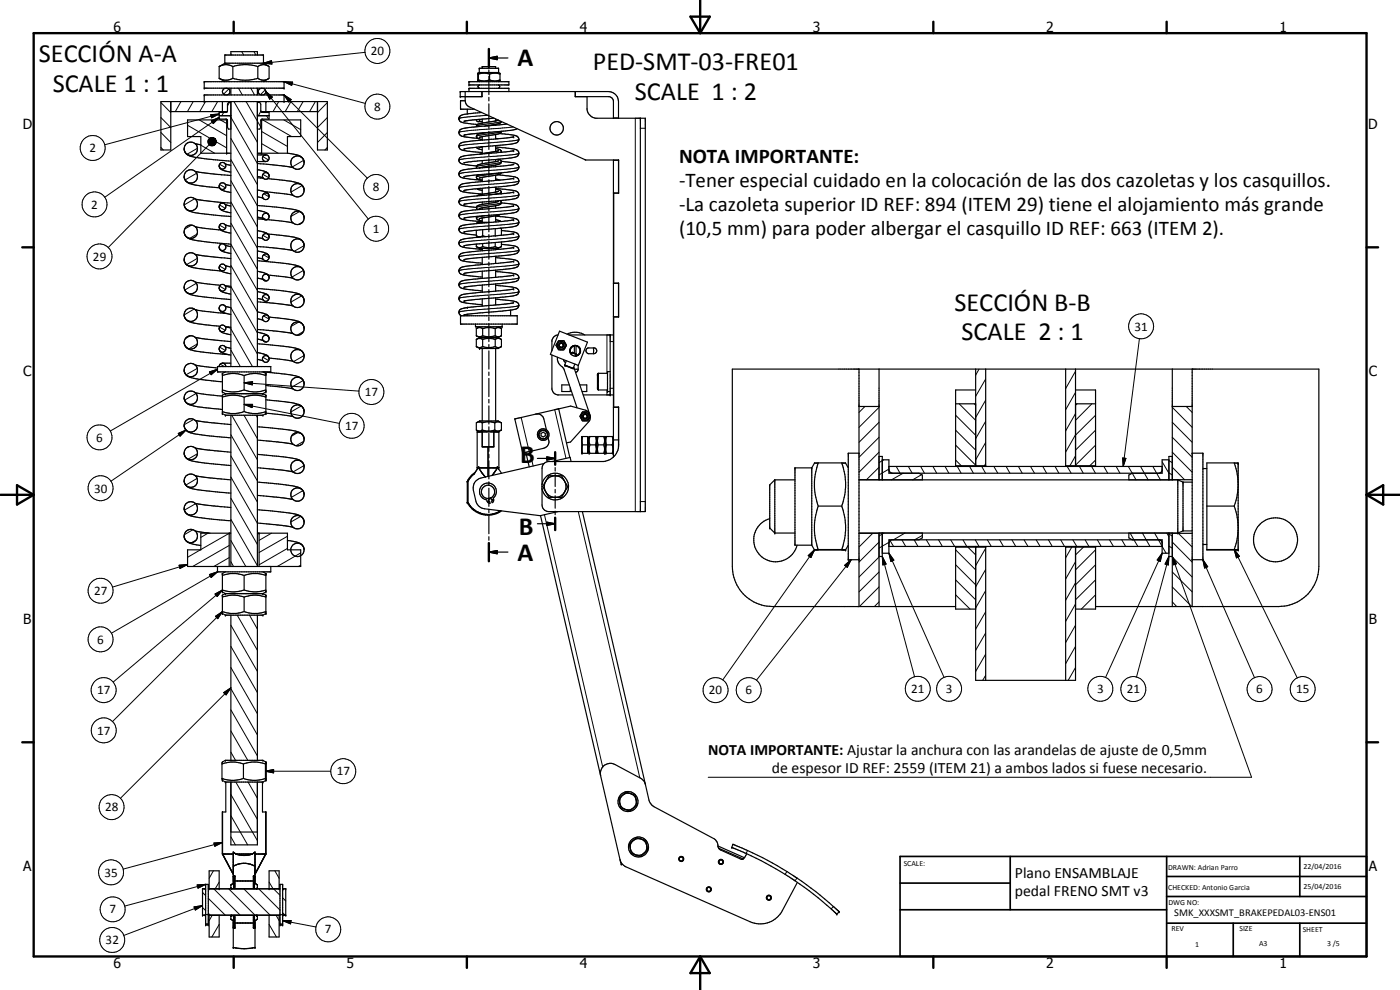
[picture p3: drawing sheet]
<svg xmlns="http://www.w3.org/2000/svg" width="420mm" height="297mm" viewBox="0 0 420 297" stroke-linecap="round" stroke-linejoin="round" font-family="sans-serif">
<defs><g id="words">
<g font-size="7.9">
<text x="11.7" y="18.5">SECCIÓN A-A</text>
<text x="155.3" y="19.9">A</text>
<text x="177.9" y="20.9">PED-SMT-03-FRE01</text>
<text x="15.8" y="27.5">SCALE 1 : 1</text>
<text x="190.5" y="29.9">SCALE 1 : 2</text>
<text x="286.5" y="93.2">SECCIÓN B-B</text>
<text x="288.5" y="102.2">SCALE 2 : 1</text>
<text x="156.2" y="138.8">B</text>
<text x="155.7" y="160.6">B</text>
<text x="155.3" y="168.2">A</text>
</g>
<g font-size="6.3">
<text x="203.8" y="48.9">NOTA IMPORTANTE:</text>
<text x="203.8" y="56.1">-Tener especial cuidado en la colocación de las dos cazoletas y los casquillos.</text>
<text x="203.8" y="63.3">-La cazoleta superior ID REF: 894 (ITEM 29) tiene el alojamiento más grande</text>
<text x="203.8" y="70.5">(10,5 mm) para poder albergar el casquillo ID REF: 663 (ITEM 2).</text>
</g>
<g font-size="4.7">
<text x="212.5" y="226.6">NOTA IMPORTANTE: Ajustar la anchura con las arandelas de ajuste de 0,5mm</text>
<text x="231.6" y="232">de espesor ID REF: 2559 (ITEM 21) a ambos lados si fuese necesario.</text>
<text x="304.6" y="263.5">Plano ENSAMBLAJE</text>
<text x="304.6" y="268.9">pedal FRENO SMT v3</text>
</g>
<g font-size="4.2">
<text x="34" y="9.6">6</text>
<text x="104" y="9.6">5</text>
<text x="174" y="9.6">4</text>
<text x="244" y="9.6">3</text>
<text x="314" y="9.6">2</text>
<text x="384" y="9.6">1</text>
<text x="6.8" y="38.7">D</text>
<text x="410.6" y="38.7">D</text>
<text x="7" y="112.9">C</text>
<text x="410.8" y="112.9">C</text>
<text x="7" y="187.1">B</text>
<text x="410.8" y="187.1">B</text>
<text x="7" y="261.4">A</text>
<text x="410.8" y="261.4">A</text>
<text x="34" y="290.4">6</text>
<text x="104" y="290.4">5</text>
<text x="174" y="290.4">4</text>
<text x="244" y="290.4">3</text>
<text x="314" y="290.4">2</text>
<text x="384" y="290.4">1</text>
</g>
<g font-size="3.9">
<text x="111.3" y="16.6">20</text>
<text x="112.3" y="33.3">8</text>
<text x="26.9" y="45.7">2</text>
<text x="111.9" y="57.4">8</text>
<text x="27.4" y="62.6">2</text>
<text x="111.9" y="69.9">1</text>
<text x="27.9" y="78.2">29</text>
<text x="340.5" y="99.2">31</text>
<text x="109.5" y="118.9">17</text>
<text x="103.6" y="129.1">17</text>
<text x="28.9" y="132.5">6</text>
<text x="28.2" y="147.8">30</text>
<text x="28.2" y="178.5">27</text>
<text x="29.2" y="193.1">6</text>
<text x="29.2" y="208.3">17</text>
<text x="212.8" y="208.3">20</text>
<text x="223.7" y="208.3">6</text>
<text x="273.4" y="207.9">21</text>
<text x="283.8" y="207.9">3</text>
<text x="329.3" y="207.9">3</text>
<text x="338.1" y="208">21</text>
<text x="377" y="208">6</text>
<text x="388.9" y="208">15</text>
<text x="29.2" y="220.4">17</text>
<text x="101" y="232.7">17</text>
<text x="31.5" y="243.5">28</text>
<text x="31.4" y="263">35</text>
<text x="32.8" y="274.1">7</text>
<text x="97.5" y="280.1">7</text>
<text x="31.7" y="283.3">32</text>
</g>
<text font-size="3.1" x="352.4" y="275">SMK_XXXSMT_BRAKEPEDAL03-ENS01</text>
<g font-size="2.4">
<text x="271.2" y="259.7">SCALE:</text>
<text x="350.6" y="261">DRAWN: Adrian Parro</text>
<text x="391.2" y="260.6">22/04/2016</text>
<text x="350.6" y="267">CHECKED: Antonio Garcia</text>
<text x="391.2" y="266.7">25/04/2016</text>
<text x="350.6" y="271.4">DWG NO:</text>
<text x="351.6" y="279.3">REV</text>
<text x="372" y="279.4">SIZE</text>
<text x="391" y="279.6">SHEET</text>
<text x="358.7" y="284.1">1</text>
<text x="377.9" y="283.8">A3</text>
<text x="398.3" y="283.8">3 /5</text>
</g>
</g></defs>
<g fill="none" stroke="#000" stroke-width=".35">
<path d="M65.8 20l.8-.4a3.9 3.9 0 0 1 3.3 .4M65.8 20v3.5M67.5 19v-2.5h11.6v2.5M67.5 19h11.6M67.5 19l-1.7 1M69.3 16.5v-1h7.9v1M69.9 20a12 12 0 0 1 7.5 0M69.9 20v3.5M77.4 20a2.69 2.69 0 0 1 3.4 0v3.5l-.3 .2M77.4 20v3.5M79.1 19l1.4 .9M146.7 17.4l2.5-.5v1z"/>
<path d="M146.7 14.7v5.4M146.7 17.4h5.7M51.3 30.5v14.5h-3v-14.5h49.9v14.5h-2.9v-14.5M51.3 33.5h16.9M61.3 24.5h23.9v2h-23.9zM61.3 30.5v-2h23.9v2M65.8 23.5a3.9 3.9 0 0 0 4.1 0M65.8 23.5l1.7 1M65.8 34.7h3.5M66.7 30.5v3M67.8 26.5a1.02 1.02 0 0 0-1.1 1 1.02 1.02 0 0 0 1.1 1M68 36v10"/>
<path d="M68 26.5a1.02 1.02 0 0 1 1 1 1.02 1.02 0 0 1-1 1M68.2 36h-11.9v5h4v5h9M69.3 30.7h-.7l-.3 .5v2l-.2 .5h-2.3v2l2.3 .1 .2 .4v2l.3 .5h.7M69.3 26.5v2M69.3 30.5v79.5M69.9 23.5a12.1 12.1 0 0 0 7.5 0M77.2 30.7h.8l.3 .5v2l.2 .5h2.3v2l-2.3 .1-.2 .4v2l-.3 .5h-.8M77.2 26.5v2M77.2 30.5v79.5M77.2 34.7h3.6M77.4 23.5l1.3 .5 1.4-.1M78.3 36h11.9v5h-3.9v5"/>
<path d="M78.3 33.5h17M78.5 26.5a1.02 1.02 0 0 0-1 1 1.02 1.02 0 0 0 1 1M78.5 36v10M78.8 26.5a1.02 1.02 0 0 1 1 1 1.02 1.02 0 0 1-1 1M79.8 30.5v3M80.5 23.6l-1.4 .9M80.5 23.7h-.2M139.3 36.4h.1M139.6 30.2l.3 1 .9 .8 34.9 16h10v10l-1.6-.1M139.6 27.5v2.7M139.6 30.2h-1.4v2.6h4.2M140.2 32.8v1.4"/>
<path d="M140.2 34.2h-.3a1.68 1.68 0 0 0-2.2 1.7 3 3 0 0 0 3 1.2l2.6 .2M140.7 27.5v-1h12v1M140.7 24.5h12v1h-12zM143 35.9l-3.7 .5M143.3 37.3l-.3 .7M143.4 24h.1M143.5 36.5h1.2M143.5 22v2.3M143.5 22h.1M143.5 24.3l.3 .2M143.5 22l.1 2M143.6 24l-.1 .3"/>
<path d="M143.6 22.2a5.3 5.3 0 0 1 3.3 0M143.6 24h.2a4.5 4.5 0 0 0 3.1 0M143.8 21.8v-1.3h5.8v1.3M143.8 21.8h5.8M143.8 21.8l-.3 .2M143.9 35.8v.5l-.5 .2-.4-.3v-.3M144 25.5a.51 .51 0 0 0-.6 .5 .51 .51 0 0 0 .6 .5M144.6 33.7l-4.4 .5M144.6 27.5v1.5M144.7 27.5v1.5h-6.6v-1.5h44.5a3 3 0 0 1 3 3v5M144.7 20.5v-.5h4v.5M144.7 35.7v1.3"/>
<path d="M144.7 39.9v.1M144.7 37l-1.4 .3M145.7 39.8l-1.7 .3a.84 .84 0 0 0-1.1 .9 .84 .84 0 0 0 1.1 .7l.7 .2M145.9 37.8l-3.1 .3a11.7 11.7 0 0 0-4.8 .9 1.33 1.33 0 0 0 0 1.5 1.33 1.33 0 0 0 1.4 .6l3.9 .4M146 39.8l-6.7 .8M146.7 21v1M146.7 22.9v5.5M146.7 29.2v1.1M146.7 31.2v5.4M146.7 37.5v1M146.7 39.4v5.4M146.9 22.2a4.7 4.7 0 0 1 3.2 0"/>
<path d="M146.9 24a4.7 4.7 0 0 0 3.2 0M146.9 22.2v1.8M148.2 35.4l-5.2 .5M148.7 35.7v.6M148.7 37.3v.2M149.5 25.5a.51 .51 0 0 1 .5 .5 .51 .51 0 0 1-.5 .5M149.6 36.1l-4.9 .9M149.6 21.8l.4 .2M150 22h.1M150 24.2v.1M150 22v2.2M150 24.3l-.4 .2"/>
<path d="M150.4 36.4l-.3 .6-.7 .2-3.5 .6M150.5 39.4l-.6 .6M152.1 37.2l-6.2 .6M155.2 38.6l-1.9 .5-7.5 .7M172.6 27.5v1.5h10.3l.6 .3 .6 .9v5.3M176.2 29v3.9a3.1 3.1 0 0 0 2.6 2.6h14.9v118h-29a2 2 0 0 1-2-2v-4.9M184.1 35.4h1.5M192.2 35.5v118M55.3 53.2a2.01 2.01 0 0 1 1.7-2.3 2.01 2.01 0 0 1 2.3 1.7 2.01 2.01 0 0 1-1.7 2.3 1.99 1.99 0 0 1-1.8-.5M55.3 53.1l.2 .8M55.3 44.8l.1 .4M55.3 53.3l.2 .6"/>
<path d="M55.4 45.2a4 4 0 0 0 3.8 2.1l10.1 1.1M55.4 45.2v.3M55.5 53.9l.2 .4M55.5 53.9l.4 .5M56 54.5l.8 .5 1.7 .5 7.4 .9M58.6 51.4l10.7 1.3M58.6 59.7l2.6 .5 8.1 .8M58.6 43.1l.1 .1M58.7 43.2a2.01 2.01 0 0 0-2.4-.3 2.01 2.01 0 0 0-.9 2.3M58.7 43.2a2 2 0 0 1-.2 3 2 2 0 0 1-3-.6M58.7 43.2l1.6 .2M65.8 55.8l.1 .5"/>
<path d="M65.8 49.7l.1 .5M65.9 56.3a1.02 1.02 0 0 1 .8-1.6 1.02 1.02 0 0 1 1 1.5 1.02 1.02 0 0 1-1.8 .2M65.9 56.3v.1M65.9 50.3a1.02 1.02 0 0 0 1.7-.1 1.02 1.02 0 0 0-.7-1.5 1.02 1.02 0 0 0-1.1 1.3 3.8 3.8 0 0 0 3.1 1.6h.4M65.9 56.4l.5 .5 .8 .4 2.1 .4M67.6 49.2l1.7 .4M67.6 55.3l1.7 .4M77.2 53l1.7 .3M77.2 50.9l2.6 .6 .8 .7M77.2 46h9.1M77.2 46.5h2.8a1 1 0 0 1 .8 1.1 1 1 0 0 1-1 .9M77.2 57l1 .2a2.3 2.3 0 0 1 2.6 1.9 1.01 1.01 0 0 1-.8 .8 1.01 1.01 0 0 1-1.1-.5"/>
<path d="M77.2 53.3l1.8 .2M77.2 49.1l7.2 .6 3.6 .6M77.2 59.1l1.7 .3M77.2 48.5h2.6M79.5 57.5l8.3 1M79.6 46.5a1 1 0 0 0-.8 1.1 1 1 0 0 0 1 .9M80.3 53.6l2.7 .2a24.7 24.7 0 0 1 7.4 1.5l.6 .8M80.6 58.3a.99 .99 0 0 0-1.4-.2 .99 .99 0 0 0-.3 1.3M80.6 52.2l.2 .6M80.7 58.5l.1 .4M86.3 46l2.2 .4a2.35 2.35 0 0 1 2.5 1.3 2.35 2.35 0 0 1-.6 2.8 2.01 2.01 0 0 1-3-.9 2.01 2.01 0 0 1 1.3-2.8 2.01 2.01 0 0 1 2.6 1.8M87.8 58.5l.2 .1"/>
<path d="M90.7 55.7a2.02 2.02 0 0 0-2.9-.1 2.02 2.02 0 0 0 0 2.9M90.8 55.8l.2 .3M91 56.1a2 2 0 0 1-.5 2.6 2 2 0 0 1-2.7-.2M91 56.1l.3 .8M139.3 48.8v.1M143 44.2l.3 .4 1.4 .4M143.2 56.6l1.5 .5M143.7 52.5a.73 .73 0 0 0-.8 .8 .73 .73 0 0 0 1 .6l.8 .2M144.7 44.1l-.9 .2M144.7 41v1M144.7 44.1v2M144.7 48.2v.9"/>
<path d="M144.7 50.2v.1M144.7 53.2v1.3M144.7 56.5v1.8M144.7 56.5l-5.4 .6M144.7 41l-.9 .2M146.7 45.7v1M146.7 47.6v5.5M146.7 53.9v1.1M146.7 55.9v5.4M148.7 40.4v1.3M148.7 43.7v1.8M148.7 47.9v.6"/>
<path d="M148.7 49.5v.5M148.7 52.6v1.5M148.7 56.1v1.6M148.7 49.5l-4.9 .9M148.7 44.1l5.7 .6a1.23 1.23 0 0 1 1.3 1.3 1.23 1.23 0 0 1-1.3 1.2l-15.1 1.6M148.7 56.6l4.2 .4a3.4 3.4 0 0 1 2.7 1 1.44 1.44 0 0 1-1.7 1.7l-14.6 1.6M148.7 56.8l1 .2a.69 .69 0 0 1 .7 .4 .69 .69 0 0 1-.1 .8M148.7 44.6a1.39 1.39 0 0 1 1.7 1.1M148.7 53.7l1.3 .3M148.7 41.5l.7 .2M148.8 57.7l-4.3 .6-1.3 .5M149.3 52.5l4.8 .5a1.27 1.27 0 0 1 1.4 .7 1.27 1.27 0 0 1-.3 1.5l-3.3 .7-7.2 .6"/>
<path d="M149.5 47.8l.7 .2 .2 .4M149.6 48.3l-4.7 .8a1.91 1.91 0 0 0-1.9 .8l.1 .6M149.6 57.4l-.8 .3M149.6 57.4h.1M149.6 48.3h.1M149.6 45.2l-5.6 1.1M149.9 40a14.8 14.8 0 0 1 5.5 1.1 1.12 1.12 0 0 1 .2 1.2 1.12 1.12 0 0 1-.9 .7l-15.4 1.7M149.9 40l-5.2 1M150.4 51.9l-1.1 .6-5.5 1M150.4 48.4l3.7 .5a1.24 1.24 0 0 1 1.5 .7 1.24 1.24 0 0 1-.5 1.5l-1.8 .5-14 1.4M150.4 48.4l-.3 .7-1.4 .4M154.2 57.7l-14.9 1.5a1.3 1.3 0 0 0-1.5 1.3 1.3 1.3 0 0 0 1.5 1.3l3.6 .4"/>
<path d="M154.2 49.3l-15.1 1.7a1.23 1.23 0 0 0-1.4 1.2 1.23 1.23 0 0 0 1.3 1.2l5.6 .7M154.2 41.1l-13.7 1.4a2.8 2.8 0 0 0-2.8 1.2 1.68 1.68 0 0 0 2.2 1.6l4.8 .5M154.2 45.2l-14.9 1.6a1.3 1.3 0 0 0-1.6 1.3 1.3 1.3 0 0 0 1.6 1.2l3.8 .5M154.2 53.5l-13.3 1.4a3.6 3.6 0 0 0-3.1 1 1.3 1.3 0 0 0 1.5 1.7l5.4 .6M184.1 48v89.1M184.1 48.1h1.5M184.2 58v27h1.5v10.1h-1.5v27h1.5v11.4a4.9 4.9 0 0 1-4.5 5h-16.5a2 2 0 0 0-2 2v4.9M185.6 48v10M55.3 78l.1 .6M55.3 69.7l.3 1M55.3 61.4v.2M55.4 61.8a2.01 2.01 0 0 1 2.1-2.6 2.01 2.01 0 0 1 1.5 3 2.01 2.01 0 0 1-3.4 .2"/>
<path d="M55.4 61.8l.1 .4M55.4 61.8l.2 .6M55.4 78.6l.8 .9M55.6 70.7a7.4 7.4 0 0 0 4.9 1.7l8.8 .9M55.6 62.4a6.4 6.4 0 0 0 4.4 1.7l9.3 .9M56.2 79.6a20.2 20.2 0 0 0 7.1 1.4l3.1 .3M58.6 76.3l.1 .1M58.6 68l7.6 1M58.7 76.4a2.02 2.02 0 0 1 .3 2.5 2.02 2.02 0 0 1-2.3 .9 1.72 1.72 0 0 1-1.3-1.2M58.7 76.4l10.6 1.2M58.7 76.4a2.03 2.03 0 0 0-2.5-.2 2.03 2.03 0 0 0-.8 2.4M65.8 62.1a1.01 1.01 0 0 1 1.1-1.2 1.01 1.01 0 0 1 .7 1.6 1.01 1.01 0 0 1-1.7 0"/>
<path d="M65.8 68.2a3.8 3.8 0 0 0 3.1 1.7h.4M65.8 74.3l.2 .6M65.8 62.1l.1 .4M65.8 74.2v.2M65.8 68.1v.1M65.8 62v.1M65.9 62.5l.5 .5 .8 .4 2.1 .4M65.9 74.7a5.8 5.8 0 0 0 3.4 1.4M67.6 61.4l1.7 .4M67.6 79.7a1.01 1.01 0 0 1-.3 1.4 1.01 1.01 0 0 1-1.4-.4M67.6 67.5a1 1 0 0 0-1.2-.4 1 1 0 0 0-.6 1.1M67.6 73.6a1 1 0 0 0-1.2-.4 1 1 0 0 0-.6 1.1"/>
<path d="M67.6 79.7a1 1 0 0 0-1.3-.4 1 1 0 0 0-.4 1.3M67.6 79.7l1.7 .4M67.6 73.6a1 1 0 0 1-.1 1.3 1 1 0 0 1-1.3 .1M67.6 67.5a1 1 0 0 1-.3 1.4 1 1 0 0 1-1.4-.3M67.6 73.6l1.7 .4M67.6 67.5l1.7 .4M77.2 78.2l6.4 .6a19.1 19.1 0 0 1 6.9 1.5l.4 .6M77.2 74l8.1 .7 2.7 .5M77.2 65.2l1.7 .4M77.2 75.3l2.2 .5 1.2 .8M77.2 63.1l1.7 .4a1.57 1.57 0 0 1 1.7 2.1l-.4 .3M77.2 69.2l1.7 .4a2 2 0 0 1 1.8 1.3"/>
<path d="M77.2 77.3l1.7 .5M77.2 61.6l6.4 .6a22.1 22.1 0 0 1 6.6 1.3l.8 .8M77.2 65.7l2 .1M77.2 71.2l1.7 .5M78.9 65.6l.7 .4 .6-.1M80.2 65.9l7.8 1M80.4 70.2l2.6 .3a23 23 0 0 1 7.4 1.4l.5 .6M80.6 64.4a1 1 0 0 0-1.4-.2 1 1 0 0 0-.3 1.4M80.6 76.6a1 1 0 0 0-1.4-.2 1 1 0 0 0-.3 1.4M80.6 76.6l.1 .4M80.6 76.6l.2 .4M80.7 64.6l.1 .4"/>
<path d="M80.7 77l.1 .2M80.7 70.9l.1 .2M80.8 70.9a1.01 1.01 0 0 0-1.4-.7 1.01 1.01 0 0 0-.5 1.5M80.8 70.9a1.01 1.01 0 0 1-.6 1.1 1.01 1.01 0 0 1-1.3-.3M80.8 77a1 1 0 0 1-.6 1.1 1 1 0 0 1-1.3-.3M90.9 72.6a2 2 0 0 0-3.4 .2 2 2 0 0 0 1.7 2.9 2 2 0 0 0 1.9-2.8M90.9 72.6l.2 .3M91 64.4l.3 .8M91.1 72.9l.2 .6M142.9 69.1v1.6M142.9 73.2v.8M142.9 70.7l.8 .3 1.2-.3"/>
<path d="M142.9 70.7l.8 .5M142.9 74l1 .5h5.7l.9-.5M142.9 74l.8 .3 1.2-.3M142.9 73.2l-3.6 .5M143.2 64.9l-.3 .4 .4 .6 1.4 .4M143.7 71.2l-4.9 .6a1.16 1.16 0 0 0-1.1 1.2 1.16 1.16 0 0 0 1.1 1.1l5.9 .7M143.8 62.6h.1M144.7 60.6v.7M144.7 62.4v.4M144.7 65.4v1.3M144.7 74.5v.7M144.7 77.2v2.2"/>
<path d="M144.9 68.9v1.8M144.9 73.1v.9M144.9 70.7l1 .3M144.9 74a5.9 5.9 0 0 0 3.7 0M144.9 68.9l-5.6 .7M145.9 71l-2.2 .2M146.7 62.2v1M146.7 64.1v5.5M146.7 70.4v1.1M146.7 72.3v5.5M146.7 78.7v1M147 66.7l-.5 .1a34.6 34.6 0 0 0-8.3 1.1 1.19 1.19 0 0 0-.4 1.4 1.19 1.19 0 0 0 1.3 .7l3.8 .5"/>
<path d="M148.6 68.6v2.2M148.6 72.8v1.2M148.6 70.7v.1M148.6 74a1.55 1.55 0 0 0 1.9 0M148.6 70.8l-2.7 .2M148.7 68.6l-3.8 .3M148.7 60.3v.4M148.7 61.7v.7M148.7 64.8v1.8M148.7 74.5v.4M148.7 76.9v2.1M148.7 64.9a17.9 17.9 0 0 1 6.7 1.1 1.27 1.27 0 0 1 .1 1.4 1.27 1.27 0 0 1-1.4 .6l-3.8 .5"/>
<path d="M148.7 77.3l4.2 .4a3.4 3.4 0 0 1 2.7 1 1.34 1.34 0 0 1-1.5 1.7l-14.8 1.6M148.7 65.9l1.6 .6M148.8 60.7l-4.2 .7a1.69 1.69 0 0 0-1.7 .9l.5 .6M148.8 61.7l-5 .9M149.5 60.5l-.7 .2M149.6 60.5h-.1M149.6 60.5h.1M150.1 60.2l.2 .2a1 1 0 0 1-.2 1 1 1 0 0 1-1.1 .2l-.2 .1M150.2 64.3l-6.4 1.4M150.3 68.5l.2 .1v2M150.3 68.5l-1.6 .1M150.4 60.9l3.7 .4a1.32 1.32 0 0 1 1.6 1.3 1.32 1.32 0 0 1-1.6 1.3l-14.8 1.5"/>
<path d="M150.5 72.6v1.4M150.5 69.2l3.6 .4a1.25 1.25 0 0 1 1.5 1 1.25 1.25 0 0 1-1 1.5l-4.1 .5M150.5 73.3l3.6 .4a1.32 1.32 0 0 1 1.6 1.3 1.32 1.32 0 0 1-1.6 1.3l-14.8 1.6M150.5 72.6l-7.6 .6M154.1 74.3h.1M154.1 61.8h.1M154.2 74.3l-14.6 1.5a1.38 1.38 0 0 0-1.5 .6 1.38 1.38 0 0 0 .1 1.6l1.7 .5 4.8 .5M154.2 61.8l-14.6 1.5a1.38 1.38 0 0 0-1.5 .6 1.38 1.38 0 0 0 .1 1.6l1.7 .5 4.8 .5M154.2 78.4l-14.6 1.5a1.56 1.56 0 0 0-1.8 1.8l.6 .6 .9 .2 5.4 .6M154.2 70.1l-5.6 .7M154.2 66l-6.7 .7h-4l-.5 .4M55.3 94.6l.2 .8"/>
<path d="M55.3 86.3a2.9 2.9 0 0 0 2.9 2.3l11.1 1.3M55.5 87.1a2 2 0 0 1 1.6-2.9 2 2 0 0 1 2.1 2.4 2 2 0 0 1-3 1.2l-.4-.3M55.5 95.4l.2 .3M55.6 87.2l.1 .3M55.7 95.8a10.3 10.3 0 0 0 5.9 1.7l4.4 .4M58.6 84.6l7.5 1M58.6 92.9l9.3 1.2M65.8 86.4a2.52 2.52 0 0 0 2.6 1.7l.9 .2M65.8 80.3l.1 .4M65.8 92.5l.1 .4M65.8 98.6l.1 .4M65.9 98.9v.2"/>
<path d="M65.9 80.6l.5 .7M65.9 99.1a2.91 2.91 0 0 0 2.2 1.1l1.2 .3M65.9 93a2.91 2.91 0 0 0 2.2 1.1l1.2 .3M66.4 81.3l2.9 .9M67.6 85.7l1.7 .2M67.6 91.9a1.02 1.02 0 0 0-1.4-.3 1.02 1.02 0 0 0-.3 1.4M67.6 85.8a1.02 1.02 0 0 0-1.5-.2 1.02 1.02 0 0 0-.1 1.5M67.6 98a1 1 0 0 0-1.3-.3 1 1 0 0 0-.4 1.2M67.6 85.8a1 1 0 0 1-.1 1.2 1 1 0 0 1-1.3 .2M67.6 91.9l1.7 .4M67.6 91.9a1 1 0 0 1-.3 1.4 1 1 0 0 1-1.4-.3M67.6 98a1 1 0 0 1-.3 1.4 1 1 0 0 1-1.4-.3"/>
<path d="M67.6 85.8l1.7 .4M67.6 98h.1M67.7 98l1.6 .4M67.8 98l1.5 .2M77.2 89.5l1.7 .5M77.2 90.6l10.8 1.2M77.2 98.8l10.8 1.3M77.2 93.6l1.7 .4a1.46 1.46 0 0 1 1.5 .7 1.46 1.46 0 0 1-.1 1.6l-.5 .2-.9-.4M77.2 86.5l6.9 .7a16.9 16.9 0 0 1 6.4 1.4l.7 1.1M77.2 95.6l1.7 .5M77.2 99.7l2.6 .6 .8 .7M77.2 81.4l1 .2a3.3 3.3 0 0 1 2.4 1.1"/>
<path d="M77.2 83.4l1.7 .5M77.2 87.5l2.6 .6 .8 .7M80.5 82.5l7.5 1M80.6 88.8a1 1 0 0 0-1.4-.2 1 1 0 0 0-.3 1.4M80.6 82.7a1 1 0 0 1-.3 1.4 1 1 0 0 1-1.4-.2M80.6 88.8a1 1 0 0 1-.3 1.4 1 1 0 0 1-1.4-.2M80.6 82.7a1 1 0 0 0-1.4-.2 1 1 0 0 0-.3 1.4M80.6 82.7l.2 .6M80.6 88.8l.2 .6M80.7 95.1a.99 .99 0 0 0-1.4-.5 .99 .99 0 0 0-.4 1.5M80.7 95.1l.1 .4M80.7 95.2a42.5 42.5 0 0 1 9.3 1.4l1.1 1.2"/>
<path d="M90.7 80.6a2 2 0 0 0-2.3-.5 2 2 0 0 0-1.1 2.1 2 2 0 0 0 2.6 1.7 2 2 0 0 0 1.1-3M90.7 97.2a2.02 2.02 0 0 0-3.2 .4 2.02 2.02 0 0 0 1.3 2.9 2.02 2.02 0 0 0 2.5-2.2M90.8 80.6l.2 .3M90.8 89a2.01 2.01 0 0 0-2.8-.2 2.01 2.01 0 0 0-.2 2.9 2.01 2.01 0 0 0 3.4-1v-1M90.8 97.3l.3 .5M90.9 89.2l.3 .5M90.9 80.9l.4 .9M91.1 97.8l.2 .6M91.1 97.8l.2 .5M91.2 89.7l.1 .4M138.2 94.7h17v2.5h-17zM139.3 90.3h.1"/>
<path d="M140.2 94.3v.4M140.4 92.2l-.9 .2a1.37 1.37 0 0 0-1.4 .5 1.37 1.37 0 0 0-.1 1.5l.5 .3M142.7 97.2v.8h8v-.8M142.9 98.6v2.2M142.9 98.6a1.6 1.6 0 0 1 2 0M143.9 98l-1 .6M144.7 81.4v2.1M144.7 85.5v2.2M144.7 89.7v2.1M144.9 98.6v2.2M144.9 98.6a5.8 5.8 0 0 1 3.7 0M146.7 80.6v5.4"/>
<path d="M146.7 86.9v1M146.7 88.8v5.5M146.7 95.1v1.1M146.7 97.1v5.4M148.6 98.6v2.2M148.6 98.6l.7-.3 1.2 .3M148.7 81.1v2.1M148.7 85.2v2.2M148.7 89.3v2.2M148.7 81.4a17.9 17.9 0 0 1 6.7 1.1 1.2 1.2 0 0 1 .2 1.4 1.2 1.2 0 0 1-1.2 .6l-15.1 1.7M148.7 85.6h.6a18.5 18.5 0 0 1 6 1 1.18 1.18 0 0 1 .3 1.4 1.18 1.18 0 0 1-1.2 .7l-15.1 1.6M148.7 89.8l4.2 .4a3.4 3.4 0 0 1 2.7 1 1.34 1.34 0 0 1-1.5 1.7l-14.8 1.6"/>
<path d="M149.6 98l.9 .6M150.5 98.6v2.2M153.2 93v1.7M154.1 86.7h.1M154.2 90.8l-14 1.5M154.2 86.7l-15.1 1.6a1.27 1.27 0 0 0-1.4 1.4 1.27 1.27 0 0 0 1.6 1.1l5.4 .6M154.2 82.5l-10 1.1a18.1 18.1 0 0 0-6 .9 1.24 1.24 0 0 0-.3 1.5 1.24 1.24 0 0 0 1.4 .7l5.4 .6M167.9 99.4l8.4 3.3-2.7 6.9-8.4-3.3zM184.1 85h1.5M184.1 95h1.5M185.6 85v10.1M55.3 102.9l.2 .8"/>
<path d="M55.3 111.3l.1 .5M55.3 119.5l.1 .6M55.4 111.8l.5 .8M55.6 103.8l.1 .2M55.7 104a2.06 2.06 0 0 1 1.2-3.2h.7a2.02 2.02 0 0 1 1.1 3.3 2.02 2.02 0 0 1-2.9 0M55.7 104a7.6 7.6 0 0 0 4.5 1.6l8.4 .8M56.1 112.7a17.7 17.7 0 0 0 6.9 1.5l3.7 .4M58.5 109.5a2.01 2.01 0 0 1 0 3.1 2.01 2.01 0 0 1-3.1-.8M58.6 101.2l3.9 .7 6.8 .6M58.6 117.9l8.1 1M65.3 110.4l-2.3-.2a17.2 17.2 0 0 1-5.7-1.2 1.99 1.99 0 0 0-2 2.3M65.3 110h16v1.6h-16z"/>
<path d="M65.8 104.6l.1 .5M65.9 105a1 1 0 0 1 1-1.3 1 1 0 0 1 .7 1.5 1 1 0 0 1-1.7 0M65.9 105a4.6 4.6 0 0 0 3.4 1.6M66.7 109l-.6 .3-.3 .7M66.7 117a9.1 9.1 0 0 0 6.6 0M66.7 112.6a9.1 9.1 0 0 1 6.6 0M66.7 119.2a9.1 9.1 0 0 1 6.6 0M66.7 109l.8 .3 .3 .7M66.7 109h2.6M67.6 104.1l1.7 .4M67.6 118.1l-.9 .5v5.5l.9 .5h11.3l.9-.5v-5.5l-.9-.5M67.6 111.6l-.9 .5v5.5l.9 .5"/>
<path d="M67.6 118.1h11.3M73.3 112.6v4.4M73.3 119.2v4.3M73.3 117a9.1 9.1 0 0 0 6.5 0M73.3 112.6a9.1 9.1 0 0 1 6.5 0M73.3 119.2a9.1 9.1 0 0 1 6.5 0M77.2 103.1l6.4 .6a18.8 18.8 0 0 1 6.9 1.5l.5 .6M77.2 105.8l2.6 .6 .8 .7M77.2 101.7l1.7 .5M77.2 107.8l1.7 .4M79.8 119.9l4.2 .5a16.2 16.2 0 0 1 6.5 1.4M79.8 115.7l8.2 1"/>
<path d="M80.6 101l.2 .6M80.7 107.3l.1 .4M80.7 107.4l7.3 1M90.7 113.8a1.98 1.98 0 0 0-3.1 .3l-.2 .3a2 2 0 0 0 1.6 2.8 2 2 0 0 0 2.3-2.3M90.8 113.9l.2 .3M90.9 113.9a9.6 9.6 0 0 0-6-1.7l-6-.6 .9 .5v5.5l-.9 .5M90.9 113.9l.1 .3M91 106l.3 .7M91 114.2l.3 .8M91 114.2l.3 .7M142.9 101.9v2.1M142.9 104l1 .6h5.7l.9-.6"/>
<path d="M142.9 104a1.82 1.82 0 0 0 2 0M142.9 101.9l1-.4 1 .4M142.9 100.8l1 .2 1-.2M142.9 100.8l1 .5M143.9 101.3h5.7M143.9 101.3l-1 .6M144.7 104.6v21.7M144.9 104l.2 .1a5.7 5.7 0 0 0 3.5-.1M144.9 100.8l1.8 .2 1.9-.2M144.9 101.9a5.4 5.4 0 0 1 3.7 0M144.9 101.9v2.1M146.7 103.4v1"/>
<path d="M146.7 105.3v5.4M146.7 111.6v1M146.7 113.5v5.5M146.7 119.8v1.1M148.6 104a1.73 1.73 0 0 0 1.9 0M148.6 101.9a1.45 1.45 0 0 1 1.9 0M148.6 101.9v2.1M148.6 100.8a1.73 1.73 0 0 0 1.9 0M148.7 104.6v21.7M149.6 101.3l.9 .6M150.5 101.9v2.1M150.5 100.8l-.9 .5"/>
<path d="M165.6 106.6v10.2l.3 .7 .4 .5 1 .5h4.6M167.3 107.2a4.8 4.8 0 0 0 1.9 3.5l4 11.6M167.5 100.5a2 2 0 0 0-1.9 1.7v3.1M167.7 102.2h1.5l.2 .4a1.18 1.18 0 0 1 .1 1.8l-.3 .6-1.6-.1-.2-.3a1.14 1.14 0 0 1-.2-1.7zM169.1 107.9l.6 .9M170 108.2l-.5 1.4 2.3 1 .7-1.4M170.2 100.2a5.6 5.6 0 0 1 5.3 .3M170.8 100.5h13.3M170.8 115.5h-2.2v2h2.5v-1.2M171.6 105.8l1.4 .5M171.6 105.8l.8 .2M171.6 105.8l-.2 .5"/>
<path d="M172.2 110.2l4.7 14M172.4 103.8a1.43 1.43 0 0 0-.9 2.3M172.4 103.7a1.59 1.59 0 0 0-1.3 2 1.59 1.59 0 0 0 2.1 1M172.4 106l.5 .2M172.4 103.7v2.3M172.4 103.7h.5v2.5M172.9 106.2l.1 .1M172.9 103.8a1.54 1.54 0 0 1 1.2 1.5 1.54 1.54 0 0 1-1.2 1.5M173 106.3l-.1 .5M173.2 103.8l.2 .1M173.5 109.6v1.4l-.2 .4-.5 .3M173.5 110.7l-1.1 .1"/>
<path d="M173.6 104a1.59 1.59 0 0 1 .6 1.6 1.59 1.59 0 0 1-1.3 1.2M173.7 104.1a1.58 1.58 0 0 0-2.2-.1 1.58 1.58 0 0 0-.1 2.2M173.7 106.4l-.3 .2M173.8 104.2l.4 .8M174 115.5h2.1v2h-1.4M174.2 105.1l-.3 1.1M175 118.5h9.1M176.1 104.6l.4-.2h2a.89 .89 0 0 1 .6 1 .89 .89 0 0 1-.9 .7h-1.5a.88 .88 0 0 1-.8-.5 .88 .88 0 0 1 .2-1zM178.1 104.4v1.7M182.3 112h-2.8l-.2 .3 .1 4.6 2.9 .1M183.1 111.5h-.8v6h.8M183.1 100.5v18"/>
<path d="M257.8 110.7v71.3M263.8 110.7v33.3M292.8 117h-6v23M292.8 110.7v29.3M295.8 110.7v29.3M319.8 110.7v29.3M322.8 117h6v23M322.8 110.7v29.3M351.8 110.7v33.3M357.8 110.7v71.3M55.3 127.8l.2 .8M55.3 136.1l.1 .4"/>
<path d="M55.4 136.5a3.6 3.6 0 0 0 3.4 2.1l10.5 1.1M55.4 120.1a4 4 0 0 0 3.6 1.9l7.7 .9M55.6 128.7a5.9 5.9 0 0 0 4.4 1.7l9.3 1M58.6 126.1l3.9 .6 6.8 .7M58.6 134.4l3.9 .6 6.8 .7M66.7 123.5l2.5 .6h1.6l2.5-.6M69.3 124.6v45.4M73.3 123.5l2.5 .6h1.5l2.5-.6M77.2 124.6v45.4M77.2 128.1l6.4 .6a18.4 18.4 0 0 1 6.7 1.3l.9 1.2M77.2 136.3l6.9 .7a18 18 0 0 1 6.1 1.2M77.2 132l6.1 .6 4.5 .7"/>
<path d="M79.8 124l8.2 1M87.8 133.3h.2M90.2 138.3l.6 .5 .4 .7M90.4 130.1a2.03 2.03 0 0 0-2.7 .4 2.03 2.03 0 0 0 .1 2.7M90.4 121.8l.6 .8M90.5 130.1l.5 .6M91 130.9l.2 .3M91 122.5l.1 .2M91.1 122.7l.2 .6M91.2 131.2a2.03 2.03 0 0 1-.9 2.3 2.03 2.03 0 0 1-2.5-.3M91.2 131.2l.1 .4M91.2 139.5l.1 .4"/>
<path d="M143 126.8l.9-.5h5.7l.8 .5M143 129.1l.9 .5M144.7 126.9v2.1M144.7 129.6v4.5h3.5v-4.5M144.7 126.9a5.9 5.9 0 0 1 3.8 0M144.7 126.9a1.42 1.42 0 0 0-1.8 0v2.1a1.44 1.44 0 0 0 1.8 0M144.7 129a5.9 5.9 0 0 0 3.8 0M146.5 134.1v8.9M146.7 121.8v5.4M146.7 128.1v1.1M146.7 130v5.4M146.7 136.3v1.1"/>
<path d="M146.7 138.3v5.4M148.5 126.9a1.74 1.74 0 0 1 2 0v2.1a1.74 1.74 0 0 1-2 0M148.5 126.9v2.1M150.4 129.1l-.8 .5M157.8 135.7l1 4.4M160.8 124.2a1.99 1.99 0 0 1 2.4 1.5l.8 3.2M160.8 124.2l-6.3 1.5 2.4 10.2 .9-.2M161.3 137.5h5.3M162.4 130l.6-.3 .6 .3v.8l-.6 .3-.6-.3zM163.3 139.1l-19 4.3a3 3 0 0 0-2.2 3.7l.7 3.3a2.98 2.98 0 0 0 2.6 2.3l16.7 2 5.4-1.2M164.1 137.1l2.5 .4-2.5 .5zM164.5 131.3a2.15 2.15 0 0 1-1.3 3.2l-5.4 1.2"/>
<path d="M165.8 138.5l5.3-1.3 .3 1.3M166.6 135.7v3.7M167.7 122.7l-6.9 1.5M167.7 122.7l3.6-.9 4.4 1.3a2.02 2.02 0 0 1 1.4 1.7M167.7 122.7l3.3 14.6M174.6 131h1.7v5h-1.7zM174.8 131l-.2 1.2 .2 1.3M174.8 133.5l-.2 1.2 .2 1.3M174.8 133.5h1.5M174.8 123.6h1.6l.8 1.4-.8 1.3h-1.6l-.1-.2a1.35 1.35 0 0 1-.2-2zM176.3 131.3h.3M176.3 135.7h.3"/>
<path d="M176.6 131.3l.2-.3h2.2l.1 .3M176.6 135.7l.2 .3h2.2l.1-.3M176.6 131.3v4.4M177 133.5h1.7M177 133.5l-.2 1 .2 1.5M177 131l-.2 1 .2 1.5M177.2 125l-.3 1.3-5.7 6.3-1.2 .3M178.7 131l.3 1.2-.3 1.3M178.7 133.5a3.3 3.3 0 0 1 0 2.5M179.1 131.3l.2-.3h2.1l.2 .3M179.1 135.7l.2 .3h2.1l.2-.3M179.1 131.3v4.4"/>
<path d="M179.5 133.5h1.7M179.5 131l-.2 1.2 .2 1.3M179.5 133.5a3.3 3.3 0 0 0 0 2.5M181.2 131l.2 1-.2 1.5M181.2 133.5l.2 1-.2 1.5M181.6 131.3l.2-.3h2.1l.2 .3M181.6 135.7l.2 .3h2.1l.2-.3M181.6 131.3v4.4M182 133.5h1.7M182 131l-.2 1 .2 1.5M182 133.5l-.2 1 .2 1.5M183.7 131l.2 1-.2 1.5"/>
<path d="M183.7 133.5l.2 1-.2 1.5M184.1 122.2h1.5M184.1 132h1.6M185.6 122.1v12.1M244.4 138.9v.1M244.4 139l-.8 1.4M245.6 138.9a18.7 18.7 0 0 0 0 12.9M245.6 138.9h-1.2M245.6 138.9h7M252.6 138.9h1.2M252.6 138.9a18.7 18.7 0 0 1 0 12.9M253.8 138.9v.1"/>
<path d="M253.8 139l.8 1.4M257.8 122h6M257.8 136h-3.2v31.9h3.2M263.8 136.9h1v7.1M264.8 138h2v4h82v-4h2M266.8 140h82M286.8 121.2h6M286.8 139.7h9M319.8 139.7h9M322.8 121.2h6M351.8 122h6M351.8 136.9h-1v7.1"/>
<path d="M357.8 136h3.2v31.9h-3.2M362.2 138.9l9.4 .1v26h-9.4zM370.4 138.9a18.3 18.3 0 0 1 0 12.9M55.3 144.4l.1 .4M55.3 152.7l.3 1M55.4 144.8l.1 .4M55.4 144.8a3.6 3.6 0 0 0 3.4 2.1l10.5 1.1M55.6 145.3l.4 .6M55.6 153.6a6.7 6.7 0 0 0 4.9 1.8l8.8 .9M58.6 151l10.7 1.3M58.6 142.7h.1M58.6 159.3l4.4 .7"/>
<path d="M58.7 142.8a2.02 2.02 0 0 0-2.5-.3 2.02 2.02 0 0 0-.8 2.3M58.7 142.8a2.03 2.03 0 0 1 .1 2.7 2.03 2.03 0 0 1-2.6 .4M58.7 142.7l4.5 .7 6.1 .6M68.8 160v10M69.3 160h-9v5h-4v5h33.9v-5h-3.9v-5h-9.1M77.2 148.6l6.8 .7 4 .6M77.2 144.7l6.4 .5a17.6 17.6 0 0 1 6.9 1.5l.5 .6M77.2 140.3l6.8 .7 4 .6M77.2 153l6.4 .5a19.1 19.1 0 0 1 6.9 1.5l.1 .2M77.2 156.9l7.2 .7 3.6 .6M77.8 160v10M90.8 155.4l.2 .2"/>
<path d="M91 147.4l.2 .4M91 155.7l.2 .4M91.2 147.8l.1 .4M91.2 156.1l.1 .4M140.2 144.4v6.3M140.2 144.4h.2M140.2 150.7h.2M140.2 150.7a7 7 0 0 0 10.3 2.6M140.4 144.4v6.3M140.4 150.7a6.9 6.9 0 0 0 9.8 2.5M142.6 141.8l-1.4 1.1-1 1.5M143.2 140.4v-10.8h6.5v10.8"/>
<path d="M143.2 140.4h.3M143.2 140.4l.1 .2M143.7 140.4h5.6M143.7 140.4v-.3l-1.4 2.1-1.3 1.2-.6 1M143.7 140.4l1.4 2M144.5 145.8a2.54 2.54 0 0 1 3.7-.1 2.54 2.54 0 0 1-.2 3.7 1 1 0 0 1-.3 1.4v-.9l-.3-.1-.1-.4-.3 .1a.6 .6 0 0 0-.2 1l.3 .5-.8-.5a.7 .7 0 0 0-.9-.7 2.58 2.58 0 0 1-.9-4zM145.1 142.4l.6 .7M145.1 142.4l.3 .4M146.7 144.6v1M146.7 146.5v5.4M146.7 152.8v1M146.7 154.7v5.4"/>
<path d="M148.3 141.9l-.7 .8M148.3 141.9l-.3 .3M149.3 140.1l1.2 1.9M149.3 140.1v.3M149.3 140.4l-1 1.5M149.3 140.1l.2 .3M149.5 140.4h.2M149.5 140.4l.1 .2 .1-.2M161.3 157.1h5.3M162.2 154.7l23.9 103.3M163.6 144.7l-.2 .4a1 1 0 0 0 0 1.7l.4 .8M163.6 144.7l1.1-2h3.8l1.4 2.5a.96 .96 0 0 1 0 1.7l-.5 .7"/>
<path d="M163.6 144.7l-.2 1.3 .4 1.6M163.8 147.6l.9 1.6h2.3M163.8 147.6l.8 .9 1.6 .7M164.1 156.7l2.5 .4-2.5 .5zM166.2 142.7a3.3 3.3 0 0 0-2.6 2M166.6 140.3v1.1M166.6 142.2v3.8M166.6 146.9v1M166.6 148.8v3.7M166.6 153.4v1M166.6 155.3v3.7M166.7 142.7a3.3 3.3 0 0 1 2.7 4.9"/>
<path d="M169.2 148l-.7 1.3-1.5-.1M169.2 148l-1 .8-1.2 .4M169.4 147.6l-.2 .4M174.8 153.5l18.9 81.9M231 155.6a6.6 6.6 0 0 0-2.8 11.1 6.6 6.6 0 0 0 11-3.1M232.5 159.9h6.1M232.5 144h6.1M232.5 144v15.9M232.5 144l-1.5 1.5v12.9l1.5 1.5M243.6 140.4h-5v23.2h5M243.6 140.4v23.2M245.6 151.8h7"/>
<path d="M245.6 151.8a18.9 18.9 0 0 0 0 13.1M252.6 151.8a18.9 18.9 0 0 1 0 13.1M257.8 159.9h95.7M257.8 143.9h6M257.8 144h95.7M263.8 159.9v22.1M264.8 159.9v7.1h-1M266.8 141l.2 .6 .8 .4M275.8 142l1 .5v1.5M276.8 159.9v1.5l-1 .6M338.8 159.9v1.5l1 .6M339.8 142l-1 .5v1.5"/>
<path d="M348.8 141.2l-.4 .5-.6 .3M350.8 159.9v7.1h1M351.8 143.9h6M351.8 159.9v22.1M353.5 144v15.9M353.5 144l1.5 .7M355 144.7v14.6M355 159.3h2.8M355 144.7h2.8M355 159.3l-1.5 .6M361 140.6h1.2M362.2 151.8h8.2"/>
<path d="M370.4 151.8a18.5 18.5 0 0 1 0 13.1M55.3 161l.2 .8M55.6 161.9l.2 .3M55.8 162.2a7.2 7.2 0 0 0 4.5 1.5M65.3 170v1.6h16v-1.6M66.7 179.2a9.1 9.1 0 0 1 6.6 0M66.7 177a9.8 9.8 0 0 0 6.6 0M66.7 172.6a9.2 9.2 0 0 1 4.9-.4l1.7 .4M67.6 178.1l-.9 .5v5.5l.9 .5h11.3l.9-.5v-5.5l-.9-.5M67.6 171.6l-.9 .5v5.5l.9 .5M67.6 178.1h11.3M73.3 179.2a9.1 9.1 0 0 1 6.5 0"/>
<path d="M73.3 172.6v4.4M73.3 179.2v4.3M73.3 177a9.8 9.8 0 0 0 6.5 0M73.3 172.6l1.7-.4a9.2 9.2 0 0 1 4.8 .4M78.9 171.6l.9 .5v5.5l-.9 .5M86.3 162.1l2.2 .5a2.62 2.62 0 0 1 2.8 2.4M146.7 165.7l2.5-.5v1zM146.7 161v1.1M146.7 163v5.4M146.7 165.7h5.7M243.6 163.6l.8 1.4M244.5 165h9.2"/>
<path d="M254.6 163.6l-.8 1.4h-9.4M257.8 160h6M264.8 166h2v-4h82v4h2M266.8 164h82M267.6 162l-.4 .2-.4 .8M286.8 164v18.8h6M286.8 164.2h9M292.8 164v40.1h30v-40.1M295.8 164v40.1M319.8 164.2h9M319.8 164v40.1M328.8 164v18.8h-6"/>
<path d="M348 162l.8 .7M351.8 160h6M361 163.4h1.2M362.2 164.9l9.3 .1M66.7 183.5l2.5 .6 2-.1 2.1-.5M69.3 184.6v43.5M73.3 183.5l2.5 .6 1.9-.1 2.1-.5M77.2 184.6v43.5M286.8 182h-55a12.1 12.1 0 0 1-12-12v-59.3h176v59.3a12.1 12.1 0 0 1-12 12h-55M66.6 233.6l.1 .5 .9 .6h11.3l.9-.6M66.6 229.2a8.6 8.6 0 0 1 6.5 0M66.6 233.6a8.9 8.9 0 0 0 6.5 0"/>
<path d="M66.6 229.2v4.4M67.8 234.7v8.9h-1.1v12.6M69.3 234.7v18.8h7.9v-18.8M73.1 233.6l.4 .1a10 10 0 0 0 6.2-.1M73.1 229.2l2.5-.6h1.5l2.6 .6M73.1 229.2v4.4M78.8 234.7v8.9h.9v12.6M79.7 228.6h.1M79.7 228.6v5.5M79.7 234.1h.1M79.8 228.6l-.9-.5h-11.3l-.9 .5-.1 .6M79.8 228.6v5.5"/>
<path d="M79.8 234.1h-.1M180.2 232.7a3 3 0 0 1 1.2-3 3 3 0 0 1 3.2-.3l8 4.3 .6 .6 .5 1.1M186.6 238.9l-.3 .2a.76 .76 0 0 0-.4 1.2l.1 .4M186.6 238.9l-.4 .6-.2 1.2M186.8 238.6a3.6 3.6 0 0 1 3.8-.1l.2 1.1M186.8 238.6l.5-.4a.73 .73 0 0 1 1.3-.3l1.3 .6 .9 1.1M186.8 238.6l-.2 .3M190.8 239.6l.4 1.8-.8 .7M190.9 240v1.1l-.5 1M193.7 235.4l1.1 4.7a3.3 3.3 0 0 0 1.5 2l17.9 9.5a2.94 2.94 0 0 1 1.3 2.7l.2 .2M66.7 256.2h3.3M66.7 256.2l3.3 6.1"/>
<path d="M66.8 256.2l3.2 6.1M69.3 249.6h7.9M70 259.9a6.4 6.4 0 0 1 6.5 0M70.8 256.2h5M70.8 256.2l-.8-.5v9.3M70.8 256.2l2.2 .5M73 256.7h.6M75.8 256.2l.7-.5v9.3M75.8 256.2l-2.2 .5M76.5 256.2h3.3M79.7 256.2l-3.2 6.1M79.8 256.2l-3.3 6.1"/>
<path d="M186 240.7v.3M186 241l.3 1.4 1.1 .3M186 241l.5 1 .9 .7M186.1 258l.3 1.5M186.1 258l.5 1.1 1.2 1 37.3 16.5a7.5 7.5 0 0 0 9.7-3.3l4.5-8.5M186.4 259.5h.1M186.8 259.3l-.3 .2M187.4 242.7l.6 .3M189.1 254.3l.1 .3M189.2 254.6l.3 1.5 1.3 .4M189.2 254.6l.7 1.3 .9 .6M189.7 252.5l-.8 .7 .2 1.1"/>
<path d="M189.7 252.5l-.5 1-.1 .8M189.9 252.3l-.2 .2M190.1 242.4l-.9 .5-1.2 .1M190.4 242.1l-1.4 1.2-1.3-.4M192.1 251.7h-1.1l-1.1 .6M192.1 251.6l.6 .3M192.1 251.6l-1.1-.3-1.1 1M192.7 251.9l.4 .1a1.51 1.51 0 0 1 1 1.6M192.7 251.9l.9 .7 .5 1M193.5 255.7l-.7 .8a.73 .73 0 0 1-1.3 .2l-.7-.2M193.5 255.8l-1.2 .7h-1.5M194.1 253.6v.4"/>
<path d="M194.1 254l.3 1.1-.9 .7M194.1 254l-.1 1.1-.5 .6M215.5 253.8l7.9 3.5M215.7 254.5l7.3 3.2M215.7 254.5l.6 .6 6.1 2.7 .6-.1M220 253.3l-.3 1 3.4 1.4a105.7 105.7 0 0 1 14.5 7.9l.8 .6a90.8 90.8 0 0 1 12 9.4l.7 .7M220 253.3h.1M220 253.3l3.9 1.7a96.5 96.5 0 0 1 14.3 7.8 113.6 113.6 0 0 1 13.5 10.6l.1 .1M224.1 256.2l-1.1 1.5M60.8 266.7h.8M61.6 266.9h.1M61.7 277.2h.8"/>
<path d="M61.7 267l-.1-.3h-.8v7.9l1.7-.2M61.7 265.3h.8v12.2h-.8zM62.5 266.7h21.5M62.8 266.7v-5.4h3v5.4M62.8 274.6v6.5h3v-6.5M62.8 274.7h3M69.3 274.6v1.2M69.3 275.8l.9 .6-.5-.3M69.3 266.4l.2 .2M69.3 274.8l.2-.1h7.6l.1 .1M69.3 266.5l.2 .2M69.5 274.7l-.2 .1"/>
<path d="M69.7 265.2l-.4 .3v1.2M70 262.8h.5v3.8M70 262.9h.5M70 276.3v8l3.3 .3 3.2-.3v-8M70.2 274.7v3.6l.2 .1M70.2 265l-.5 .2M70.2 264.9l-.5 .3M70.4 262.9l-.2 .1v3.6M70.4 278.4h-.4M70.5 274.7v3.8h-.5M70.5 264.3h5.6M70.5 276.9h5.6"/>
<path d="M76.1 274.7v3.8h.4M76.1 262.9h.4M76.1 262.9l.3 .1v3.6M76.1 278.4h.4M76.4 274.7v3.6l-.3 .1M76.4 265l.4 .2M76.4 264.9l.4 .3M76.5 262.8h-.4v3.8M76.8 265.2l.4 .3v1.2M77 266.6l.1 .1M77 274.7l.2 .1M77.2 274.6v1.2"/>
<path d="M77.2 275.8l-.8 .6 .4-.3M77.2 266.5l-.1 .2M77.2 266.4l-.1 .2M80.8 266.7v-5.4h3v5.4M80.8 274.6v6.5h3v-6.5M80.8 274.7h3M84 277.2h.8M84 274.6h-21.5M84 265.3h.8v12.2h-.8zM84 274.4h.8M84.8 267l.1-.3h.9v7.9h-.9l-.1-.2M84.8 266.9h.1"/>
<path d="M84.9 266.7h.9M251.1 274.3h.1M251.8 273.5v.1M251.8 273.6l-.6 .7"/>
<circle cx="167.1" cy="38.5" r="2.02"/>
<circle cx="79.8" cy="52.8" r="1.01"/>
<circle cx="57.3" cy="69.6" r="2.01"/>
<circle cx="89.3" cy="65.4" r="2"/>
<circle cx="57.3" cy="94.4" r="2.01"/>
<circle cx="57.3" cy="119.4" r="2"/>
<circle cx="79.8" cy="101.6" r="1.03"/>
<circle cx="79.8" cy="107.7" r="1.02"/>
<circle cx="89.3" cy="106.9" r="2.01"/>
<circle cx="168.4" cy="103.6" r=".75"/>
<circle cx="168.4" cy="103.6" r=".61"/>
<circle cx="168.4" cy="103.6" r="1.16"/>
<circle cx="57.2" cy="127.6" r="2.01"/>
<circle cx="57.3" cy="135.9" r="2"/>
<circle cx="89.3" cy="123.5" r="2.01"/>
<circle cx="163" cy="130.4" r="1.75"/>
<circle cx="163" cy="130.4" r="1.36"/>
<circle cx="175.6" cy="124.9" r=".75"/>
<circle cx="175.6" cy="124.9" r=".59"/>
<circle cx="175.6" cy="124.9" r="1.16"/>
<circle cx="57.3" cy="152.5" r="2.01"/>
<circle cx="89.3" cy="148.4" r="2"/>
<circle cx="89.3" cy="156.7" r="2"/>
<circle cx="89.3" cy="140.1" r="2"/>
<circle cx="146.5" cy="147.6" r="1.98"/>
<circle cx="166.6" cy="146" r="4"/>
<circle cx="57.3" cy="160.8" r="2"/>
<circle cx="89.3" cy="165" r="1.99"/>
<circle cx="382.8" cy="162" r="6.6"/>
<circle cx="188.5" cy="240.5" r="3"/>
<circle cx="191.6" cy="254.1" r="3"/>
<circle cx="204.4" cy="257.7" r=".61"/>
<circle cx="204.5" cy="257.7" r=".75"/>
<circle cx="216.4" cy="258.6" r=".59"/>
<circle cx="216.4" cy="258.6" r=".76"/>
<circle cx="212.7" cy="266.8" r=".6"/>
<circle cx="212.7" cy="266.8" r=".75"/>
<circle cx="230.7" cy="269.3" r=".74"/>
<circle cx="230.7" cy="269.3" r=".6"/>
</g>
<g fill="none" stroke="#000" stroke-width=".3">
<path d="M69.3 16.1l.2 .4M72.5 15.5l.6 1M76.2 15.5l.6 1M79.1 19l2.4-.8 .1 1zM109.5 15.7l-30.4 3.3M48.3 39.8l3 3M48.3 35.3l3 3M48.3 30.8l3 3M54.3 30.5l-1.7 3M56.3 37.6l11.7 6.8M58 30.5l-1.8 3M59.8 36l8.2 4.7"/>
<path d="M61.7 30.5l-1.8 3M63.2 34.4l2.6-.2-2.3 1.1zM63.4 36.2l2.4-1-1.8 1.9zM65.3 30.5l-1.7 3M65.6 35.3l-2.2 .9 .6 .9 1.7-1.8-34.3 23.9M65.8 35.5l.1 .2M65.8 34.2l-34.4 9.2M65.8 34.2l-2.6 .2 .3 .9 1.2-.5M65.8 34.2l-.6 .3M66.2 36l1.8 1M67.1 33.7l-.6 1M68.7 26.7l-1.6 1.5"/>
<path d="M68.9 30.7l-.6 1M69 34.7l8.2 14.4M70.2 30.5l7 12.2M71.6 26.5l1.1 2M73.9 30.5l4.4 7.6M75.3 26.5l1.1 2M78.3 33.4l-.8 1.3M78.5 39.5l7.8 4.4M78.9 36l8.6 5M79.6 27l-1.4 1.4M79.8 27.5l1.9 1.6-.8 .7zM79.8 27.5l30.7 38.2"/>
<path d="M80 30.5l-.2 .4M80 34.7l.6 1M83.6 30.5l-1.7 3M85.2 36l5 2.9M85.2 24.5l2.6 .1-.3 1zM85.2 28.5l2.2 1.4-.7 .7zM85.2 24.5l24.4 6.5M85.2 28.5l25.1 25M87.3 30.5l-1.7 3M91 30.5l-1.8 3M94.6 30.5l-1.7 3M98.2 39.8l-2.9 3"/>
<path d="M98.2 35.3l-2.9 3M98.2 30.8l-2.9 3M137.7 35.6h.1M146.4 34.6l-7 .6-1.7 .4M150.4 36.4l-1.4 .4-5 .7-1.1 .4M150.5 39.4l-.9 .4-6 .8-.7 .3M154 38.1l-13.1 1.1-3.2 .6M190.7 35.5v118M192.2 38.5h1.5M48.3 44.2l.7 .8M58.5 59.6l-3.2 1.9M59 52l-3.4 2"/>
<path d="M59.3 44.5l-3.1 1.8M60.3 43.6l4.1 2.4M62.4 42.3l2.1-.6-2.1 .9zM62.4 42.6l2.1-.9-2.1 1.1zM62.4 42.8l2.1-1.1-2 1.4zM62.5 42l2-.3-2.1 .6zM62.5 43.1l2-1.4-1.9 1.6zM62.6 41.8l1.9-.1-2 .3zM62.6 43.3l1.9-1.6-1.6 1.8zM62.8 41.6l.2-.2 1.5 .3zM62.8 41.6l1.7 .1-1.9 .1zM62.8 43.4l-30.3 30.9"/>
<path d="M63 41.4l.3-.1 1.2 .4zM63.3 41.3l1.2 .4zM63.5 41.3l1 .4zM63.8 41.3l.7 .4zM64 41.4l.5 .3zM64.5 41.7l-1.4 1.9-.2-.1zM64.5 41.7l-1.2 2-.2-.1zM64.5 41.7l-.9 2.1-.3-.1zM64.5 41.7l-.6 2-.3 .1zM64.5 41.7l-.4 2h-.2zM64.5 41.7l-.1 1.9-.3 .1zM64.5 41.7v1.6l-.1 .3z"/>
<path d="M64.5 41.7l.2 1.4-.2 .2zM64.5 41.7l.3 1.2-.1 .2zM64.5 41.7l.3 1.2zM64.5 41.7l.4 .9zM64.5 41.7l.3 .6zM64.5 41.7l.3 .4zM64.5 41.7l.2 .1zM65.9 55.4l1.7 .9M65.9 49.3l1.7 .9M69.3 54.2l7.9 13.9M69.3 47.9l7.9 13.9M69.3 41.5l7.9 13.9"/>
<path d="M78.5 43.1l5 2.9M78.9 52.3l1.7 1M78.9 47l1.7 1M79.2 58.1l1.5 1M90.7 55.7l-3.3 1.9M91.1 48.1l-3.4 2M98.2 44.2l-.7 .8M137.7 56.3h.1M137.7 52.2h.1M137.7 48h.1M137.7 43.9h.1M143 53.1h-.1"/>
<path d="M143 53.1h.1M149.8 51.9l-5.5 .8-1.3 .4M150.4 57.8l-3.6 .7M150.4 57.8h.1M150.4 45.6l-.3 .1M150.4 45.6h.1M150.5 57.7l-.1 .1M150.5 48.6l-.7 .3-6.2 .9-.7 .3M150.5 45.5l-.1 .1M155.6 50.2h.1M155.6 41.9h.1M155.7 50.1l-1.5 .4-13.2 1.1-3.3 .6"/>
<path d="M155.7 41.8l-2.3 .5-12.4 1-3.3 .6M155.7 46h.1M155.7 54.3l-2.3 .5-12.4 1-3.3 .5M155.7 58.4v.1M155.7 58.5l-2.6 .5-12.4 .9-3 .6M155.7 46l-2.3 .5-12 .9-3.7 .6M57.4 67.6l-1.9 1.1M59.1 70.2l-2.1 1.3M59.3 77.5l-3.3 1.9M65.9 79.8l1.7 1M65.9 61.5l1.7 1M65.9 67.6l1.7 .9"/>
<path d="M67.2 73.3h.2M69.3 79.6l7.9 13.9M69.3 73.3l7.9 13.9M69.3 66.9l7.9 13.9M69.3 60.6l7.9 13.9M78.8 65.3l1.2 .7M78.9 70.6l1.7 1M79.1 76.5l1.6 .9M89.9 63.5l-2.6 1.4M90.8 66.6l-1.2 .8M91.3 73.7l-3 1.7M137.7 77.1h.1"/>
<path d="M137.7 72.9h.1M137.7 68.7h.1M137.7 64.6h.1M137.7 60.5h.1M137.7 68.7v.1M143 65.3h-.1M143 65.3h.1M145.8 64.7l-2.8 .6M150.4 60.9l-6.3 1-1.2 .4M150.4 60.8v.1M150.5 60.7l-.1 .1M155.7 75.1h.1"/>
<path d="M155.7 62.6l-2.6 .5-13.3 1.1-2.1 .4M155.7 62.6h.1M155.7 66.7l-2.9 .6-12.1 .9-3 .5M155.7 70.9h.1M155.7 79.2l-1.7 .4-13.3 1.1-3 .5M155.7 75.1l-2.6 .5-12.1 .9-3.3 .5M155.7 70.9l-2.6 .5-12.4 1-3 .5M58.3 92.7l-3 1.8M58.9 85l-3.4 2M65.9 98.1l1.7 1M65.9 85.9l1.7 1M67 91.5l.5 .2"/>
<path d="M69.3 98.7l6.5 11.3M69.3 92.3l7.9 13.9M69.3 86l7.9 13.9M78.8 83.6l1.2 .7M78.9 88.9l1.7 1M79.1 94.8l1.6 .9M89.6 96.6l-2.2 1.3M90.5 88.8l-3.2 1.8M91 99.5l-1.9 1.1M91 81.2l-3.3 1.9M137.7 89.5h.1M137.7 85.4h.1"/>
<path d="M137.7 81.2h.1M137.7 81.2v.1M155.6 83.4h.1M155.7 87.5h.1M155.7 83.3l-1.5 .4-13.5 1.1-3 .6M155.7 91.6l-.9 .3-2 .3-13.3 1.1-1.8 .4M155.7 87.5l-2.6 .5-10.6 .8-4.8 .7M57.1 100.8l-1.4 .8M58.8 118.1l-3.4 2M59.2 103.2l-2.5 1.4M59.2 110.5l-3.3 1.9M62.9 111.6l2.4-.8-1.9 1.6z"/>
<path d="M65.3 110.8l-32.2 18.5M65.9 104.1l1.7 1.1M66.1 109.3l1.2 .7M69.3 105l2.8 5M73.3 114.9l2.5-.4-.1 1zM73.3 114.9l34.4 2.4M78.8 102l1.1 .6M78.9 107.2l1.7 1M91 114.2l-3.5 2M91.3 106.7l-3.2 1.8M169.5 109.5l2.5 1M172 110.5h.1"/>
<path d="M179.6 112h.1M179.6 112v5M182.1 100.5v11.5M182.1 117v1.5M183.1 102.5h1M183.1 116.5h1M293.8 110.7l-1 1.9M295.8 113.7l-3 5.2M322.8 111.4l-3 5.2M322.8 117.7l-3 5.2M342 101.6l-4.9 38.4M53.5 130l2.3-1-1.8 1.9z"/>
<path d="M55.8 129l-22.5 15.4M56.4 134.1l-.2 .1M58.1 125.9l-2.8 1.5M59.3 136.1l-2.8 1.7M69.3 136.8l7.9 13.9M69.3 130.4l7.9 13.9M69.5 124.6l7.7 13.4M73.2 124.6l4 7M73.3 121.3h2.5l-.2 1zM73.3 121.3l28.6 5.7M76.9 124.6l.3 .7M89.3 129.8l-1.8 1.1"/>
<path d="M90.4 121.8l-3.1 1.8M91.1 132.4l-2.3 1.3M91.2 139.7l-3.2 1.9M156.4 125.3l2.4 10.2M159 135.4l1 4.4M166.5 122.9l3.4 14.6M259.6 122l-1.8 1.7M263.8 135.7l-6 6M263.8 131.2l-6 6M263.8 126.7l-6 6M263.8 122.2l-6 6M265.2 138l-1.4 .8"/>
<path d="M269 140l1.1 2M272.6 140l1.2 2M276.3 140l1.1 2M280 140l1.1 2M283.6 140l1.2 2M286.8 138l1.7 1.7M286.8 133.6l6 6M286.8 129.1l6 5.9M286.8 124.6l6 6M287.3 140l1.1 2M287.9 121.2l4.9 4.9M291 140l1.1 2"/>
<path d="M292.4 121.2l.4 .4M294.6 140l1.2 2M295.8 120.1l-3 5.2M295.8 126.4l-3 5.2M295.8 132.8l-3 5.2M295.8 139.1l-.4 .6M298.3 140l1.2 2M302 140l1.1 2M305.6 140l1.2 2M309.3 140l1.2 2M313 140l1.1 2M316.6 140l1.2 2"/>
<path d="M320.3 140l1.2 2M322.8 124.1l-3 5.2M322.8 130.4l-3 5.2M322.8 136.8l-1.7 2.9M323.2 121.2l-.4 .4M324 140l1.1 2M327.6 140l1.1 2M327.7 121.2l-4.9 4.9M328.8 138l-1.7 1.7M328.8 133.6l-6 6M328.8 129.1l-6 5.9M328.8 124.6l-6 6"/>
<path d="M331.3 140l1.1 2M335 140l1.1 2M336.9 137.4l1 .1-.8 2.5zM338.6 140l2.3 4M342.3 140l2.3 4M346 140l2.3 4M348.8 138.6l2 3.4M350.8 138.2l1 .6M351.8 135.7l6 6M351.8 131.2l6 6M351.8 126.7l6 6M351.8 122.2l6 6"/>
<path d="M356 122l1.8 1.7M57.9 158.9l-2.6 1.5M58.7 151.1l-3.4 2M59.1 143.6l-3.3 1.9M62.4 160l-2.1 1.2M69.3 155.8l7.9 13.9M69.3 149.5l7.9 13.9M69.3 143.1l7.9 13.9M81.5 160l-3.7 2.1M90.2 154.9l-2.9 1.7M90.9 147.2l-3.5 2M163.4 154.4l17.5 75.7"/>
<path d="M173.6 153.5l18.4 79.8M192.2 150.5h1.5M263.8 140.2l-3.8 3.7M265.2 159.9l-1.4 .9M266.8 140.8l-3 1.7M271 142l-3.5 2M271.6 159.9l-3.5 2.1M276.6 142.4l-2.7 1.6M339.2 159.9l2.3 4.1M342.8 159.9l2.3 4.1M346.5 159.9l3.5 6.1M350.2 159.9l.6 1.1"/>
<path d="M350.8 141.9l1 .6M351.8 140.2l3.7 3.7M53.8 169.6l2.5-.2-2.3 1.2zM56.3 169.4l-22.5 6.7M58.8 162.1l-1.2 .7M60.1 165l-3.8 2.2M62.9 172.4l2.4-.8-1.9 1.7zM64.5 178.2l2.2-1.2-1.5 2zM65.3 171.6l-31.9 18.4M66.7 177l-32.7 27.6M68.8 167.3l-4.6 2.7M68.8 163.7l-11 6.3"/>
<path d="M68.8 160l-8.5 4.9M69.3 168.5l.8 1.5M69.3 162.2l4.5 7.8M86.3 164.5l-8.5 5M86.3 160.9l-8.5 4.9M90.2 169.6l-.6 .4M90.2 165.9l-7 4.1M242.6 166.7l1.8-1.7-1 2.3zM244.4 165l-27.5 39M253.5 169.6l1.9-1.7-1.1 2.3zM255.4 167.9l-28.4 36.2M261.9 160l-4.1 4.1"/>
<path d="M263.8 176.1l-5.9 5.9M263.8 171.6l-6 6M263.8 167.1l-6 6M263.8 162.6l-6 6.1M264.8 167l1.1 2.2-.9 .3zM264.8 167l9.7 36.1M266.8 166l1.5 2.1-.9 .3zM266.8 166l16.5 37.2M266.9 162.7l-3.1 1.8M267 162l1.2 2M270.7 162l1.1 2M274.4 162l1.1 2"/>
<path d="M276.8 160.7l-2.3 1.3M278 162l1.2 2M281.7 162l1.1 2M285.3 162l1.2 2M286.8 178.5l4.3 4.3M286.8 174l6 6M286.8 169.5l6 6M286.8 165l6 6M289 162l1.1 2M290.5 164.2l2.3 2.3M292.7 162l1.1 2M295.8 164.5l-3 5.2"/>
<path d="M295.8 170.9l-3 5.2M295.8 177.2l-3 5.2M296.3 162l1.2 2M300 162l1.1 2M303.7 162l1.1 2M307.3 162l1.2 2M311 162l1.2 2M314.7 162l1.1 2M318.3 162l1.2 2M321.6 164.2l-1.8 3.2M322 162l1.2 2M322.8 168.5l-3 5.2"/>
<path d="M322.8 174.9l-3 5.2M325.2 164.2l-2.4 2.3M325.7 162l1.1 2M328.8 178.5l-4.3 4.3M328.8 174l-6 6M328.8 169.5l-6 6M328.8 165l-6 6M329.3 162l1.2 2M333 162l1.2 2M336.7 162l1.1 2M348.8 166l-.6 2.4-.9-.4zM348.8 166l-17 37.2"/>
<path d="M350.8 167l-.2 2.5-.9-.3zM350.8 163.9l1 .6M350.8 160.2l1 .6M350.8 167l-9.7 36.2M351.8 167l1.3 2.2-.9 .3zM351.8 176.1l5.9 5.9M351.8 171.6l6 6M351.8 167.1l6 6M351.8 162.6l6 6.1M351.8 167l23.8 66.2h-163.1M353.6 160l4.2 4.1M361 167.9l1.4 2.2-.9 .3z"/>
<path d="M361 167.9l15.5 35.4M370.4 164.9l1.6 2-.9 .5zM370.4 164.9l18.9 38.5M64.7 184.9l2-1.4-1.3 2.1zM66.7 183.5l-32.9 33M69.3 193.9l7.9 13.9M69.3 187.6l7.9 13.9M71.2 184.6l6 10.5M74.9 184.6l2.3 4.2M263.8 180.6l-1.4 1.4M295.8 183.6l-3 5.2M295.8 189.9l-3 5.2"/>
<path d="M295.8 196.3l-3 5.2M322.8 181.2l-3 5.2M322.8 187.6l-3 5.2M322.8 193.9l-3 5.2M351.8 180.6l1.3 1.4M67.1 207.8l2.2-1.4-1.5 2.1zM69.3 219.3l5.1 8.8M69.3 213l7.9 13.8M69.3 206.6l7.9 13.9M69.3 200.3l7.9 13.9M69.3 206.4l-33.2 33.1M295.8 202.6l-.9 1.5"/>
<path d="M322.8 200.3l-2.2 3.8M69.3 238.4l7.9 13.8M69.3 225.7l1.4 2.4M70.8 234.7l6.4 11.2M74.5 234.7l2.7 4.8M79.7 231.4l2.4-.5v1zM79.7 231.4h19.6M64.2 252.9l2.5-.1-2.2 1.1zM66.7 252.8l-29.8 8M69.3 251.1l1.3 2.4M69.3 244.7l5 8.8M224.4 255.2l-.5 .9"/>
<path d="M58.2 272.1l2.6-.4-2.2 1.3zM59.2 265.5l2.5-.2-2.3 1.2zM60.8 272.3l.9 .9M60.8 267.8l.9 .9M60.8 271.7l-23.6 9M61.7 265.3l-24.3 6.6M62.5 274l.6 .6M62.5 269.5l5.1 5.1M63.7 274.7l-.9 1.5M64 261.3l-1.2 2.2M64.2 266.7l7.9 7.9M65.8 264.7l-1.2 2"/>
<path d="M65.8 277.4l-2.2 3.7M68.7 266.7l7.8 7.9M73.2 266.7l7.9 7.9M77.7 266.7l6.3 6.3M80.8 264.7l1.1 2M80.8 277.4l2.2 3.7M82.1 266.7l1.9 1.9M82.5 261.3l1.3 2.2M82.9 274.7l.9 1.5M84.8 276.2h2.6l-.2 1zM84.8 273.9l.7 .7M84.8 269.4l1 .9"/>
<path d="M84.8 276.2l10 1.9M236.2 261.5l-.6 .8M239.2 263.4l-.6 .9M250.1 272l-.6 .7"/>
<circle cx="113.3" cy="15.3" r="3.8"/>
<circle cx="113.3" cy="32" r="3.8"/>
<circle cx="27.8" cy="44.4" r="3.7"/>
<circle cx="112.9" cy="56.1" r="3.8"/>
<circle cx="28.4" cy="61.3" r="3.7"/>
<circle cx="29.9" cy="76.9" r="3.8"/>
<circle cx="112.9" cy="68.6" r="3.7"/>
<circle cx="342.4" cy="97.9" r="3.7"/>
<circle cx="111.5" cy="117.6" r="3.8"/>
<circle cx="168.4" cy="103.6" r=".67"/>
<circle cx="29.9" cy="131.2" r="3.8"/>
<circle cx="105.5" cy="127.8" r="3.7"/>
<circle cx="163" cy="130.4" r="1.22"/>
<circle cx="30.2" cy="146.5" r="3.7"/>
<circle cx="30.2" cy="177.2" r="3.8"/>
<circle cx="30.2" cy="191.8" r="3.7"/>
<circle cx="31.1" cy="207.1" r="3.7"/>
<circle cx="31.2" cy="219.1" r="3.7"/>
<circle cx="214.8" cy="207" r="3.7"/>
<circle cx="224.7" cy="207.1" r="3.7"/>
<circle cx="275.4" cy="206.7" r="3.7"/>
<circle cx="284.8" cy="206.7" r="3.7"/>
<circle cx="330.2" cy="206.7" r="3.7"/>
<circle cx="340.1" cy="206.7" r="3.8"/>
<circle cx="378" cy="206.7" r="3.8"/>
<circle cx="391" cy="206.8" r="3.7"/>
<circle cx="103" cy="231.4" r="3.7"/>
<circle cx="33.5" cy="242.2" r="3.7"/>
<circle cx="33.3" cy="261.7" r="3.8"/>
<circle cx="33.8" cy="272.8" r="3.7"/>
<circle cx="98.5" cy="278.8" r="3.7"/>
<circle cx="33.7" cy="282" r="3.7"/>
</g>
<g fill="#000">
<circle cx="144.7" cy="20" r=".18"/>
<circle cx="61.3" cy="26.5" r=".18"/>
<circle cx="61.3" cy="28.5" r=".18"/>
<circle cx="61.3" cy="24.5" r=".18"/>
<circle cx="61.3" cy="30.5" r=".18"/>
<circle cx="68" cy="36" r=".18"/>
<circle cx="78.5" cy="36" r=".18"/>
<circle cx="85.2" cy="28.5" r=".18"/>
<circle cx="85.2" cy="26.5" r=".18"/>
<circle cx="85.2" cy="30.5" r=".18"/>
<circle cx="85.2" cy="24.5" r=".18"/>
<circle cx="138.1" cy="27.5" r=".18"/>
<circle cx="138.1" cy="29" r=".18"/>
<circle cx="140.7" cy="25.5" r=".18"/>
<circle cx="140.7" cy="24.5" r=".18"/>
<circle cx="140.7" cy="26.5" r=".18"/>
<circle cx="143.5" cy="22" r=".18"/>
<circle cx="143.8" cy="21.8" r=".18"/>
<circle cx="143.8" cy="20.5" r=".18"/>
<circle cx="68" cy="46" r=".18"/>
<circle cx="78.5" cy="46" r=".18"/>
<circle cx="139.3" cy="40.6" r=".18"/>
<circle cx="139.3" cy="57.1" r=".18"/>
<circle cx="139.3" cy="44.7" r=".18"/>
<circle cx="139.3" cy="53" r=".18"/>
<circle cx="143.8" cy="41.2" r=".18"/>
<circle cx="154.2" cy="45.2" r=".18"/>
<circle cx="154.2" cy="57.7" r=".18"/>
<circle cx="154.2" cy="53.5" r=".18"/>
<circle cx="154.2" cy="41.1" r=".18"/>
<circle cx="139.3" cy="73.7" r=".18"/>
<circle cx="139.3" cy="61.3" r=".18"/>
<circle cx="139.3" cy="77.9" r=".18"/>
<circle cx="139.3" cy="65.4" r=".18"/>
<circle cx="139.3" cy="69.6" r=".18"/>
<circle cx="143.8" cy="65.7" r=".18"/>
<circle cx="143.8" cy="62.6" r=".18"/>
<circle cx="143.9" cy="74.5" r=".18"/>
<circle cx="154.2" cy="70.1" r=".18"/>
<circle cx="154.2" cy="74.3" r=".18"/>
<circle cx="154.2" cy="78.4" r=".18"/>
<circle cx="154.2" cy="66" r=".18"/>
<circle cx="139.3" cy="82" r=".18"/>
<circle cx="139.3" cy="86.2" r=".18"/>
<circle cx="139.3" cy="90.3" r=".18"/>
<circle cx="139.3" cy="94.5" r=".18"/>
<circle cx="140.2" cy="92.2" r=".18"/>
<circle cx="150.7" cy="98" r=".18"/>
<circle cx="154.2" cy="86.7" r=".18"/>
<circle cx="154.2" cy="82.5" r=".18"/>
<circle cx="66.7" cy="112.1" r=".18"/>
<circle cx="66.7" cy="117.6" r=".18"/>
<circle cx="66.7" cy="118.6" r=".18"/>
<circle cx="67.6" cy="118.1" r=".18"/>
<circle cx="78.9" cy="118.1" r=".18"/>
<circle cx="79.8" cy="112.1" r=".18"/>
<circle cx="79.8" cy="117.6" r=".18"/>
<circle cx="79.8" cy="118.6" r=".18"/>
<circle cx="143.9" cy="104.6" r=".18"/>
<circle cx="143.9" cy="101.3" r=".18"/>
<circle cx="169.6" cy="109.7" r=".18"/>
<circle cx="179.3" cy="112.3" r=".18"/>
<circle cx="182.3" cy="111.5" r=".18"/>
<circle cx="182.3" cy="117.5" r=".18"/>
<circle cx="183.1" cy="100.5" r=".18"/>
<circle cx="183.1" cy="118.5" r=".18"/>
<circle cx="66.7" cy="124.1" r=".18"/>
<circle cx="67.6" cy="124.6" r=".18"/>
<circle cx="78.9" cy="124.6" r=".18"/>
<circle cx="79.8" cy="124.1" r=".18"/>
<circle cx="143.9" cy="126.3" r=".18"/>
<circle cx="156.9" cy="135.9" r=".18"/>
<circle cx="174.7" cy="136" r=".18"/>
<circle cx="174.7" cy="131" r=".18"/>
<circle cx="176.6" cy="131.3" r=".18"/>
<circle cx="176.6" cy="135.7" r=".18"/>
<circle cx="176.8" cy="136" r=".18"/>
<circle cx="176.8" cy="131" r=".18"/>
<circle cx="177.1" cy="124.8" r=".18"/>
<circle cx="179.1" cy="135.7" r=".18"/>
<circle cx="179.1" cy="131.3" r=".18"/>
<circle cx="181.4" cy="136" r=".18"/>
<circle cx="181.4" cy="131" r=".18"/>
<circle cx="181.6" cy="131.3" r=".18"/>
<circle cx="181.6" cy="135.7" r=".18"/>
<circle cx="181.8" cy="131" r=".18"/>
<circle cx="181.8" cy="136" r=".18"/>
<circle cx="183.9" cy="136" r=".18"/>
<circle cx="183.9" cy="131" r=".18"/>
<circle cx="371.6" cy="139" r=".18"/>
<circle cx="68.8" cy="160" r=".18"/>
<circle cx="77.8" cy="160" r=".18"/>
<circle cx="140.2" cy="150.7" r=".18"/>
<circle cx="140.2" cy="144.4" r=".18"/>
<circle cx="149.6" cy="140.6" r=".18"/>
<circle cx="231" cy="158.4" r=".18"/>
<circle cx="232.5" cy="159.9" r=".18"/>
<circle cx="238.6" cy="140.4" r=".18"/>
<circle cx="243.6" cy="140.4" r=".18"/>
<circle cx="353.5" cy="159.9" r=".18"/>
<circle cx="355" cy="144.7" r=".18"/>
<circle cx="66.7" cy="178.6" r=".18"/>
<circle cx="66.7" cy="177.6" r=".18"/>
<circle cx="66.7" cy="172.1" r=".18"/>
<circle cx="67.6" cy="178.1" r=".18"/>
<circle cx="78.9" cy="178.1" r=".18"/>
<circle cx="79.8" cy="172.1" r=".18"/>
<circle cx="79.8" cy="178.6" r=".18"/>
<circle cx="79.8" cy="177.6" r=".18"/>
<circle cx="244.4" cy="165" r=".18"/>
<circle cx="253.8" cy="165" r=".18"/>
<circle cx="254.6" cy="167.9" r=".18"/>
<circle cx="257.8" cy="167.9" r=".18"/>
<circle cx="357.8" cy="167.9" r=".18"/>
<circle cx="361" cy="167.9" r=".18"/>
<circle cx="371.6" cy="165" r=".18"/>
<circle cx="66.7" cy="184.1" r=".18"/>
<circle cx="67.6" cy="184.6" r=".18"/>
<circle cx="78.9" cy="184.6" r=".18"/>
<circle cx="79.8" cy="184.1" r=".18"/>
<circle cx="66.7" cy="228.6" r=".18"/>
<circle cx="66.7" cy="234.1" r=".18"/>
<circle cx="67.6" cy="228.1" r=".18"/>
<circle cx="67.6" cy="234.7" r=".18"/>
<circle cx="78.9" cy="228.1" r=".18"/>
<circle cx="78.9" cy="234.7" r=".18"/>
<circle cx="79.7" cy="228.6" r=".18"/>
<circle cx="79.8" cy="228.6" r=".18"/>
<circle cx="79.8" cy="234.1" r=".18"/>
<circle cx="219.6" cy="254.3" r=".18"/>
<circle cx="60.8" cy="266.7" r=".18"/>
<circle cx="60.8" cy="274.6" r=".18"/>
<circle cx="61.6" cy="266.7" r=".18"/>
<circle cx="61.6" cy="274.6" r=".18"/>
<circle cx="61.7" cy="277.5" r=".18"/>
<circle cx="62.5" cy="277.5" r=".18"/>
<circle cx="62.8" cy="266.7" r=".18"/>
<circle cx="65.8" cy="266.7" r=".18"/>
<circle cx="69.5" cy="274.7" r=".18"/>
<circle cx="70.2" cy="278.1" r=".18"/>
<circle cx="70.2" cy="263.1" r=".18"/>
<circle cx="76.4" cy="278.1" r=".18"/>
<circle cx="76.4" cy="263.1" r=".18"/>
<circle cx="77" cy="274.7" r=".18"/>
<circle cx="80.8" cy="266.7" r=".18"/>
<circle cx="83.8" cy="266.7" r=".18"/>
<circle cx="84" cy="277.5" r=".18"/>
<circle cx="84.8" cy="277.5" r=".18"/>
<circle cx="84.9" cy="266.7" r=".18"/>
<circle cx="84.9" cy="274.6" r=".18"/>
<circle cx="85.8" cy="266.7" r=".18"/>
<circle cx="85.8" cy="274.6" r=".18"/>
<circle cx="251.2" cy="274.3" r=".18"/>
<circle cx="251.8" cy="273.5" r=".18"/>
<circle cx="251.8" cy="273.6" r=".18"/>
<circle cx="70" cy="284.3" r=".18"/>
<circle cx="76.5" cy="284.3" r=".18"/>
</g>
<g fill="none" stroke="#000" stroke-width=".71">
<path d="M10.1 9.9h400v277.1h-400zM70.1 6.5v3.4M140.1 6.5v3.4M146.7 14.7v5.4M207.2 5h5.8l-2.9 4.9zM210.1 0v9.9M280.1 6.5v3.4M350.1 6.5v3.4M6.7 74.2h3.4M410.1 74.2h3.5M166.6 135.7v3.7M.1 148.5h10"/>
<path d="M5.1 145.6l5 2.9-5 2.9zM166.6 155.3v3.7M410.1 148.5h10M410.1 148.5l5-2.9v5.8zM146.7 162.9v5.5M6.7 222.7h3.4M410.1 222.7h3.5M70.1 287v3.4M140.1 287v3.4M210.1 287v10M210.1 287l2.9 5h-5.8zM280.1 287v3.4"/>
<path d="M350.1 287v3.4"/>
</g>
<path d="M270.1 257h140v30h-140zM303.2 257v16M350.1 257v30M390.1 257v12M270.1 265h33.1M270.1 273h80M350.1 277h60M350.1 269h60M350.1 263h60M370.1 277v10M390.1 277v10" fill="none" stroke="#000" stroke-width=".51"/>
<g fill="#000">
<path d="M79.1 19l2.4-.8 .1 1zM146.7 17.4l2.5-.5v1zM63.2 34.4l2.6-.2-2.3 1.1zM63.4 36.2l2.4-1-1.8 1.9zM79.8 27.5l1.9 1.6-.8 .7zM85.2 28.5l2.2 1.4-.7 .7zM85.2 24.5l2.6 .1-.3 1zM64 41.4l.5 .3zM63.8 41.3l.7 .4zM63.5 41.3l1 .4zM63.3 41.3l1.2 .4zM63 41.4l.3-.1 1.2 .4z"/>
<path d="M62.8 41.6l.2-.2 1.5 .3zM62.8 41.6l1.7 .1-1.9 .1zM62.5 42l2-.3-2.1 .6zM62.4 42.3l2.1-.6-2.1 .9zM62.4 42.6l2.1-.9-2.1 1.1zM62.4 42.8l2.1-1.1-2 1.4zM62.5 43.1l2-1.4-1.9 1.6zM62.6 43.3l1.9-1.6-1.6 1.8zM64.5 41.7l-1.4 1.9-.2-.1zM64.5 41.7l-1.2 2-.2-.1zM64.5 41.7l-.9 2.1-.3-.1zM64.5 41.7l-.6 2-.3 .1z"/>
<path d="M64.5 41.7l-.4 2h-.2zM64.5 41.7v1.6l-.1 .3zM64.5 41.7l.2 1.4-.2 .2zM64.5 41.7l.3 1.2-.1 .2zM64.5 41.7l.3 1.2zM64.5 41.7l.4 .9zM64.5 41.7l.3 .6zM64.5 41.7l.3 .4zM64.5 41.7l.2 .1zM62.9 111.6l2.4-.8-1.9 1.6zM73.3 114.9l2.5-.4-.1 1zM53.5 130l2.3-1-1.8 1.9z"/>
<path d="M73.3 121.3h2.5l-.2 1zM164.1 137.1l2.5 .4-2.5 .5zM336.9 137.4l1 .1-.8 2.5zM164.1 156.7l2.5 .4-2.5 .5zM53.8 169.6l2.5-.2-2.3 1.2zM62.9 172.4l2.4-.8-1.9 1.7zM64.5 178.2l2.2-1.2-1.5 2zM146.7 165.7l2.5-.5v1zM242.6 166.7l1.8-1.7-1 2.3zM253.5 169.6l1.9-1.7-1.1 2.3zM264.8 167l1.1 2.2-.9 .3zM266.8 166l1.5 2.1-.9 .3z"/>
<path d="M348.8 166l-.6 2.4-.9-.4zM350.8 167l-.2 2.5-.9-.3zM351.8 167l1.3 2.2-.9 .3zM361 167.9l1.4 2.2-.9 .3zM370.4 164.9l1.6 2-.9 .5zM64.7 184.9l2-1.4-1.3 2.1zM67.1 207.8l2.2-1.4-1.5 2.1zM79.7 231.4l2.4-.5v1zM64.2 252.9l2.5-.1-2.2 1.1zM58.2 272.1l2.6-.4-2.2 1.3zM59.2 265.5l2.5-.2-2.3 1.2zM84.8 276.2h2.6l-.2 1z"/>
</g>
<path d="M62.5 41.8h2M64.3 41.7v2" fill="none" stroke="#000" stroke-width=".38"/>
<use href="#words"/>
</svg>
